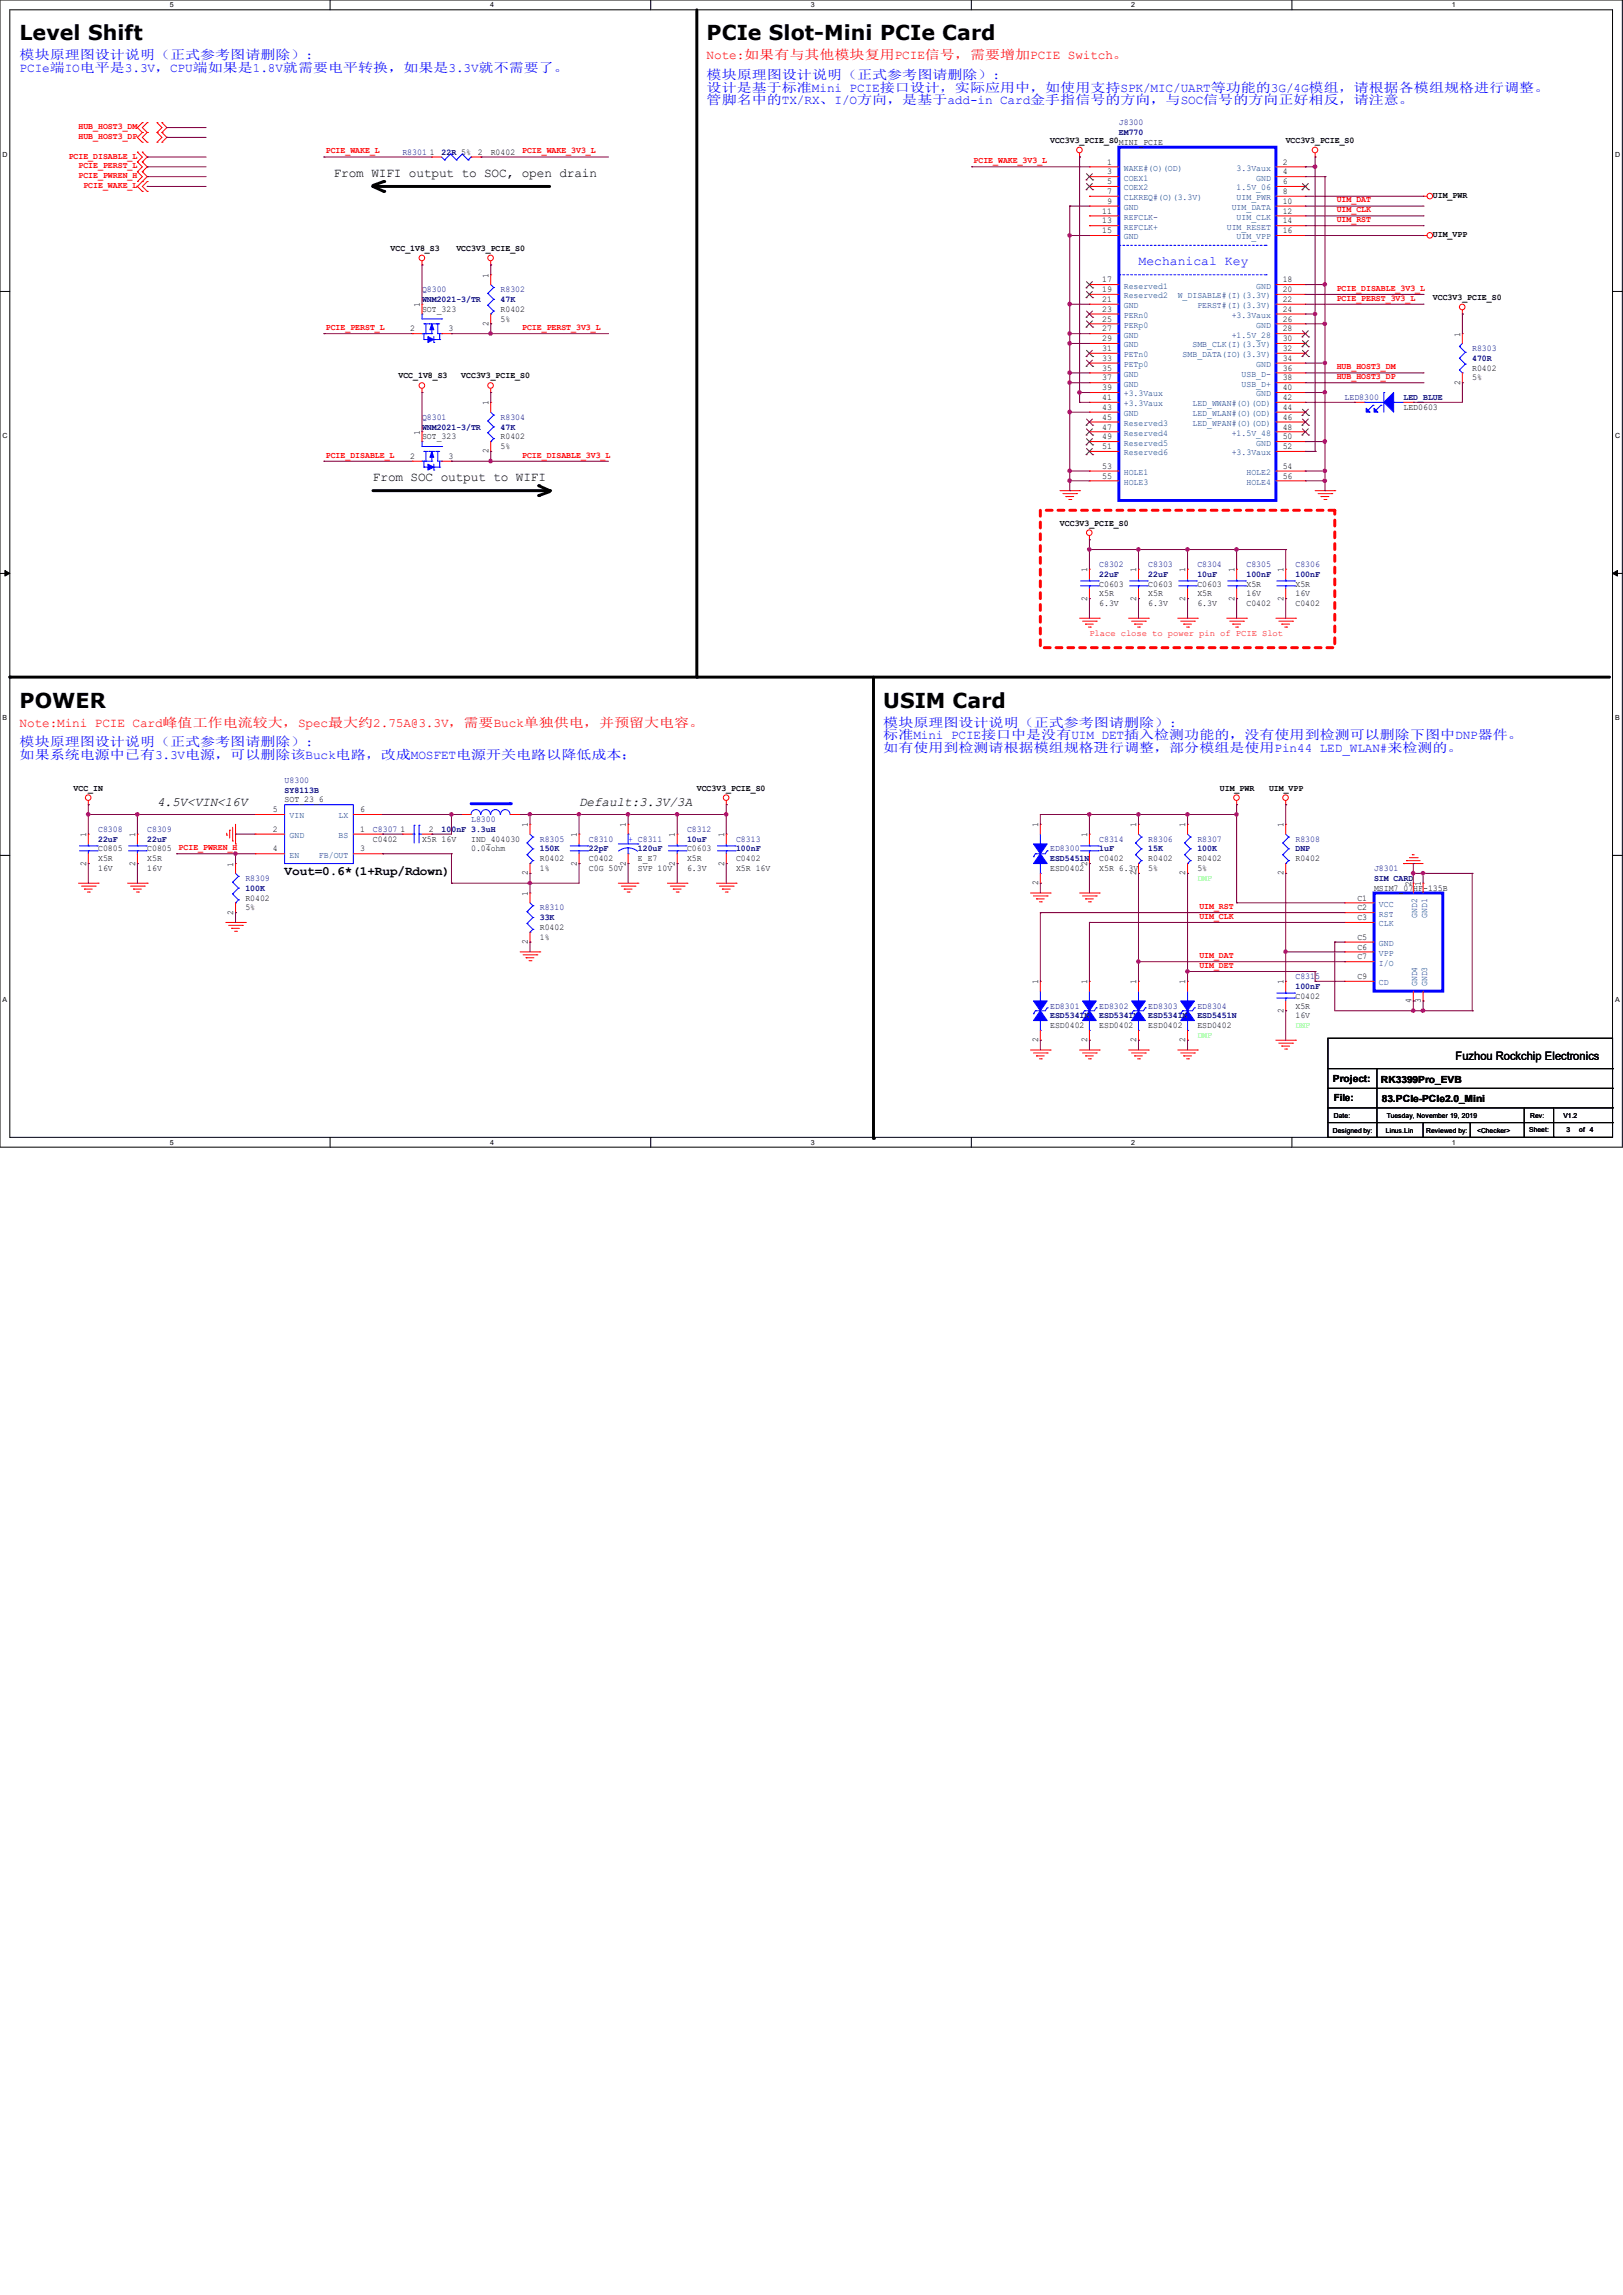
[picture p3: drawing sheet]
<svg xmlns="http://www.w3.org/2000/svg" width="210mm" height="297mm" viewBox="0 0 210 297" stroke-linecap="round" stroke-linejoin="round" font-family="sans-serif">
<defs><g id="words">
<g font-size="2.7">
<text x="2.5" y="5.2">Level Shift</text>
<text x="91.4" y="5.2">PCIe Slot-Mini PCIe Card</text>
<text x="2.5" y="91.6">POWER</text>
<text x="114.3" y="91.6">USIM Card</text>
</g>
<g font-size="1.7" fill="#00f">
<text x="2.5" y="9.3">PCIe端IO电平是3.3V，CPU端如果是1.8V就需要电平转换，如果是3.3V就不需要了。</text>
<text x="2.5" y="7.7">模块原理图设计说明（正式参考图请删除）:</text>
<text x="91.4" y="10.2">模块原理图设计说明（正式参考图请删除）:</text>
<text x="91.4" y="11.9">设计是基于标准Mini PCIE接口设计，实际应用中，如使用支持SPK/MIC/UART等功能的3G/4G模组，请根据各模组规格进行调整。</text>
<text x="91.4" y="13.5">管脚名中的TX/RX、I/O方向，是基于add-in Card金手指信号的方向，与SOC信号的方向正好相反，请注意。</text>
<text x="147.3" y="34.3">Mechanical Key</text>
<text x="114.3" y="94">模块原理图设计说明（正式参考图请删除）:</text>
<text x="114.3" y="95.7">标准Mini PCIE接口中是没有UIM_DET插入检测功能的，没有使用到检测可以删除下图中DNP器件。</text>
<text x="2.5" y="96.6">模块原理图设计说明（正式参考图请删除）:</text>
<text x="2.5" y="98.2">如果系统电源中已有3.3V电源，可以删除该Buck电路，改成MOSFET电源开关电路以降低成本；</text>
<text x="114.3" y="97.3">如有使用到检测请根据模组规格进行调整，部分模组是使用Pin44 LED_WLAN#来检测的。</text>
</g>
<g font-size="1.7" fill="#f00">
<text x="91.4" y="7.7">Note:如果有与其他模块复用PCIE信号，需要增加PCIE Switch。</text>
<text x="2.5" y="94">Note:Mini PCIE Card峰值工作电流较大，Spec最大约2.75A@3.3V，需要Buck单独供电，并预留大电容。</text>
</g>
<g font-size="1.7">
<text x="43.2" y="22.9">From WIFI output to SOC, open drain</text>
<text x="48.3" y="62.3">From SOC output to WIFI</text>
<text x="20.3" y="104.3">4.5V&lt;VIN&lt;16V</text>
<text x="74.9" y="104.3">Default:3.3V/3A</text>
<text x="36.8" y="113.2">Vout=0.6*(1+Rup/Rdown)</text>
</g>
<text font-size="1.5" x="188.3" y="137.2">Fuzhou Rockchip Electronics</text>
<g font-size="1.3">
<text x="172.5" y="140">Project:</text>
<text x="172.6" y="142.5">File:</text>
<text x="178.7" y="140.1">RK3399Pro_EVB</text>
<text x="178.8" y="142.7">83.PCIe-PCIe2.0_Mini</text>
</g>
<g font-size="1.1" fill="#f00">
<text x="10.2" y="18">HUB_HOST3_DP</text>
<text x="10.2" y="16.7">HUB_HOST3_DM</text>
<text x="8.9" y="20.5">PCIE_DISABLE_L</text>
<text x="10.2" y="21.8">PCIE_PERST_L</text>
<text x="10.2" y="23.1">PCIE_PWREN_H</text>
<text x="42.2" y="19.9">PCIE_WAKE_L</text>
<text x="67.6" y="19.9">PCIE_WAKE_3V3_L</text>
<text x="126" y="21.1">PCIE_WAKE_3V3_L</text>
<text x="10.8" y="24.3">PCIE_WAKE_L</text>
<text x="173" y="26.2">UIM_DAT</text>
<text x="173" y="27.5">UIM_CLK</text>
<text x="173" y="28.7">UIM_RST</text>
<text x="173" y="38.9">PCIE_PERST_3V3_L</text>
<text x="173" y="37.6">PCIE_DISABLE_3V3_L</text>
<text x="42.2" y="42.7">PCIE_PERST_L</text>
<text x="67.6" y="42.7">PCIE_PERST_3V3_L</text>
<text x="173" y="47.8">HUB_HOST3_DM</text>
<text x="173" y="49.1">HUB_HOST3_DP</text>
<text x="42.2" y="59.2">PCIE_DISABLE_L</text>
<text x="67.6" y="59.2">PCIE_DISABLE_3V3_L</text>
<text x="141" y="82.3">Place close to power pin of PCIE Slot</text>
<text x="23.1" y="110">PCIE_PWREN_H</text>
<text x="155.2" y="118.9">UIM_CLK</text>
<text x="155.2" y="117.6">UIM_RST</text>
<text x="155.2" y="125.3">UIM_DET</text>
<text x="155.2" y="124">UIM_DAT</text>
</g>
<g font-size="1.1" fill="#000080">
<text x="144.8" y="16.2">J8300</text>
<text x="144.8" y="17.5">EM770</text>
<text x="52.1" y="20">R8301</text>
<text x="57.1" y="20">22R 5%</text>
<text x="54.6" y="37.8">Q8300</text>
<text x="54.6" y="39.1">WNM2021-3/TR</text>
<text x="64.8" y="37.8">R8302</text>
<text x="64.8" y="39.1">47K</text>
<text x="190.5" y="45.4">R8303</text>
<text x="190.5" y="46.7">470R</text>
<text x="174" y="51.8">LED8300</text>
<text x="181.6" y="51.8">LED_BLUE</text>
<text x="54.6" y="54.3">Q8301</text>
<text x="54.6" y="55.6">WNM2021-3/TR</text>
<text x="64.8" y="54.3">R8304</text>
<text x="64.8" y="55.6">47K</text>
<text x="142.2" y="73.4">C8302</text>
<text x="142.2" y="74.6">22uF</text>
<text x="148.6" y="73.4">C8303</text>
<text x="148.6" y="74.6">22uF</text>
<text x="154.9" y="73.4">C8304</text>
<text x="154.9" y="74.6">10uF</text>
<text x="161.3" y="73.4">C8305</text>
<text x="161.3" y="74.6">100nF</text>
<text x="167.6" y="73.4">C8306</text>
<text x="167.6" y="74.6">100nF</text>
<text x="36.8" y="101.3">U8300</text>
<text x="12.7" y="107.7">C8308</text>
<text x="19" y="107.7">C8309</text>
<text x="36.8" y="102.6">SY8113B</text>
<text x="48.3" y="107.7">C8307</text>
<text x="57.1" y="107.7">100nF 3.3uH</text>
<text x="61" y="106.4">L8300</text>
<text x="88.9" y="107.7">C8312</text>
<text x="12.7" y="108.9">22uF</text>
<text x="19" y="108.9">22uF</text>
<text x="69.8" y="108.9">R8305</text>
<text x="69.8" y="110.2">150K</text>
<text x="76.2" y="108.9">C8310</text>
<text x="76.2" y="110.2">22pF</text>
<text x="82.5" y="110.2">120uF</text>
<text x="88.9" y="108.9">10uF</text>
<text x="95.2" y="108.9">C8313</text>
<text x="95.2" y="110.2">100nF</text>
<text x="135.9" y="110.2">ED8300</text>
<text x="135.9" y="111.5">ESD5451N</text>
<text x="142.2" y="108.9">C8314</text>
<text x="142.2" y="110.2">1uF</text>
<text x="148.6" y="108.9">R8306</text>
<text x="148.6" y="110.2">15K</text>
<text x="154.9" y="108.9">R8307</text>
<text x="154.9" y="110.2">100K</text>
<text x="167.6" y="108.9">R8308</text>
<text x="167.6" y="110.2">DNP</text>
<text x="177.8" y="112.7">J8301</text>
<text x="31.7" y="114">R8309</text>
<text x="31.7" y="115.3">100K</text>
<text x="69.8" y="117.8">R8310</text>
<text x="69.8" y="119.1">33K</text>
<text x="177.8" y="114">SIM CARD</text>
<text x="135.9" y="130.5">ED8301</text>
<text x="135.9" y="131.8">ESD5341N</text>
<text x="142.2" y="130.5">ED8302</text>
<text x="142.2" y="131.8">ESD5341N</text>
<text x="148.6" y="130.5">ED8303</text>
<text x="148.6" y="131.8">ESD5341N</text>
<text x="154.9" y="130.5">ED8304</text>
<text x="154.9" y="131.8">ESD5451N</text>
<text x="167.6" y="126.7">C8315</text>
<text x="167.6" y="128">100nF</text>
</g>
<g font-size="1.1">
<text x="55.6" y="20">1</text>
<text x="61.8" y="20">2</text>
<text x="63.5" y="20">R0402</text>
<text x="135.9" y="18.5">VCC3V3_PCIE_S0MINI_PCIE</text>
<text x="143.3" y="22.6">3</text>
<text x="143.3" y="23.8">5</text>
<text x="143.3" y="21.3">1</text>
<text x="166" y="21.3">2</text>
<text x="166" y="22.6">4</text>
<text x="166" y="23.8">6</text>
<text x="166.4" y="18.5">VCC3V3_PCIE_S0</text>
<text x="142.6" y="27.6">11</text>
<text x="142.6" y="28.9">13</text>
<text x="143.3" y="25.1">7</text>
<text x="143.3" y="26.4">9</text>
<text x="166" y="26.4">10</text>
<text x="166" y="27.6">12</text>
<text x="166" y="28.9">14</text>
<text x="166" y="25.1">8</text>
<text x="185.4" y="25.6">UIM_PWR</text>
<text x="50.5" y="32.5">VCC_1V8_S3</text>
<text x="59.1" y="32.5">VCC3V3_PCIE_S0</text>
<text x="63.2" y="35.9" transform="rotate(-90 63.2 35.9)">1</text>
<text x="142.6" y="30.2">15</text>
<text x="166" y="30.2">16</text>
<text x="185.4" y="30.7">UIM_VPP</text>
<text x="54.3" y="39.8" transform="rotate(-90 54.3 39.8)">1</text>
<text x="54.6" y="40.3">SOT_323</text>
<text x="64.8" y="40.3">R0402</text>
<text x="64.8" y="41.6">5%</text>
<text x="142.6" y="36.5">17</text>
<text x="142.6" y="37.8">19</text>
<text x="142.6" y="39.1">21</text>
<text x="142.6" y="40.3">23</text>
<text x="142.6" y="41.6">25</text>
<text x="166" y="36.5">18</text>
<text x="166" y="37.8">20</text>
<text x="166" y="39.1">22</text>
<text x="166" y="40.3">24</text>
<text x="166" y="41.6">26</text>
<text x="185.4" y="38.8">VCC3V3_PCIE_S0</text>
<text x="53.1" y="42.9">2</text>
<text x="58" y="42.9">3</text>
<text x="63.2" y="42.2" transform="rotate(-90 63.2 42.2)">2</text>
<text x="142.6" y="42.9">27</text>
<text x="142.6" y="44.2">29</text>
<text x="142.6" y="45.4">31</text>
<text x="142.6" y="46.7">33</text>
<text x="142.6" y="48">35</text>
<text x="166" y="42.9">28</text>
<text x="166" y="44.2">30</text>
<text x="166" y="45.4">32</text>
<text x="166" y="46.7">34</text>
<text x="166" y="48">36</text>
<text x="188.9" y="43.6" transform="rotate(-90 188.9 43.6)">1</text>
<text x="190.5" y="48">R0402</text>
<text x="51.6" y="49">VCC_1V8_S3</text>
<text x="59.7" y="49">VCC3V3_PCIE_S0</text>
<text x="63.2" y="52.5" transform="rotate(-90 63.2 52.5)">1</text>
<text x="142.6" y="49.2">37</text>
<text x="142.6" y="50.5">39</text>
<text x="142.6" y="51.8">41</text>
<text x="142.6" y="53">43</text>
<text x="166" y="49.2">38</text>
<text x="166" y="50.5">40</text>
<text x="166" y="51.8">42</text>
<text x="166" y="53">44</text>
<text x="181.6" y="53">LED0603</text>
<text x="188.9" y="49.8" transform="rotate(-90 188.9 49.8)">2</text>
<text x="190.5" y="49.2">5%</text>
<text x="53.1" y="59.4">2</text>
<text x="54.3" y="56.3" transform="rotate(-90 54.3 56.3)">1</text>
<text x="54.6" y="56.9">SOT_323</text>
<text x="58" y="59.4">3</text>
<text x="63.2" y="58.7" transform="rotate(-90 63.2 58.7)">2</text>
<text x="64.8" y="56.9">R0402</text>
<text x="64.8" y="58.1">5%</text>
<text x="142.6" y="54.3">45</text>
<text x="142.6" y="55.6">47</text>
<text x="142.6" y="56.9">49</text>
<text x="142.6" y="58.1">51</text>
<text x="166" y="54.3">46</text>
<text x="166" y="55.6">48</text>
<text x="166" y="56.9">50</text>
<text x="166" y="58.1">52</text>
<text x="142.6" y="60.7">53</text>
<text x="142.6" y="61.9">55</text>
<text x="166" y="60.7">54</text>
<text x="166" y="61.9">56</text>
<text x="137.2" y="68">VCC3V3_PCIE_S0</text>
<text x="140.7" y="77.7" transform="rotate(-90 140.7 77.7)">2</text>
<text x="140.7" y="74" transform="rotate(-90 140.7 74)">1</text>
<text x="142.2" y="75.9">C0603</text>
<text x="142.2" y="77.2">X5R</text>
<text x="147" y="77.7" transform="rotate(-90 147 77.7)">2</text>
<text x="147" y="74" transform="rotate(-90 147 74)">1</text>
<text x="148.6" y="75.9">C0603</text>
<text x="148.6" y="77.2">X5R</text>
<text x="153.4" y="77.7" transform="rotate(-90 153.4 77.7)">2</text>
<text x="153.4" y="74" transform="rotate(-90 153.4 74)">1</text>
<text x="154.9" y="75.9">C0603</text>
<text x="154.9" y="77.2">X5R</text>
<text x="159.7" y="77.7" transform="rotate(-90 159.7 77.7)">2</text>
<text x="159.7" y="74" transform="rotate(-90 159.7 74)">1</text>
<text x="161.3" y="75.9">X5R</text>
<text x="161.3" y="77.2">16V</text>
<text x="166.1" y="77.7" transform="rotate(-90 166.1 77.7)">2</text>
<text x="166.1" y="74" transform="rotate(-90 166.1 74)">1</text>
<text x="167.6" y="75.9">X5R</text>
<text x="167.6" y="77.2">16V</text>
<text x="142.2" y="78.4">6.3V</text>
<text x="148.6" y="78.4">6.3V</text>
<text x="154.9" y="78.4">6.3V</text>
<text x="161.3" y="78.4">C0402</text>
<text x="167.6" y="78.4">C0402</text>
<text x="9.5" y="102.3">VCC_IN</text>
<text x="35.3" y="107.7">2</text>
<text x="35.3" y="105.1">5</text>
<text x="36.8" y="103.8">SOT_23_6</text>
<text x="46.6" y="105.1">6</text>
<text x="46.6" y="107.7">1</text>
<text x="51.8" y="107.7">1</text>
<text x="55.5" y="107.7">2</text>
<text x="68.3" y="107.1" transform="rotate(-90 68.3 107.1)">1</text>
<text x="81" y="107.1" transform="rotate(-90 81 107.1)">1</text>
<text x="90.2" y="102.3">VCC3V3_PCIE_S0</text>
<text x="134.3" y="107.1" transform="rotate(-90 134.3 107.1)">1</text>
<text x="147" y="107.1" transform="rotate(-90 147 107.1)">1</text>
<text x="153.4" y="107.1" transform="rotate(-90 153.4 107.1)">1</text>
<text x="157.9" y="102.3">UIM_PWR</text>
<text x="164.2" y="102.3">UIM_VPP</text>
<text x="166.1" y="107.1" transform="rotate(-90 166.1 107.1)">1</text>
<text x="11.1" y="112" transform="rotate(-90 11.1 112)">2</text>
<text x="11.1" y="108.3" transform="rotate(-90 11.1 108.3)">1</text>
<text x="12.7" y="110.2">C0805</text>
<text x="12.7" y="111.5">X5R</text>
<text x="12.7" y="112.7">16V</text>
<text x="17.5" y="112" transform="rotate(-90 17.5 112)">2</text>
<text x="17.5" y="108.3" transform="rotate(-90 17.5 108.3)">1</text>
<text x="19" y="110.2">C0805</text>
<text x="19" y="111.5">X5R</text>
<text x="19" y="112.7">16V</text>
<text x="30.2" y="112.1" transform="rotate(-90 30.2 112.1)">1</text>
<text x="35.3" y="110.2">4</text>
<text x="46.6" y="110.2">3</text>
<text x="48.3" y="108.9">C0402</text>
<text x="54.6" y="108.9">X5R 16V</text>
<text x="61" y="108.9">IND_404030</text>
<text x="61" y="110.2">0.04ohm</text>
<text x="68.3" y="113.3" transform="rotate(-90 68.3 113.3)">2</text>
<text x="69.8" y="111.5">R0402</text>
<text x="69.8" y="112.7">1%</text>
<text x="74.6" y="112" transform="rotate(-90 74.6 112)">2</text>
<text x="74.6" y="108.3" transform="rotate(-90 74.6 108.3)">1</text>
<text x="76.2" y="111.5">C0402</text>
<text x="76.2" y="112.7">C0G 50V</text>
<text x="81" y="112" transform="rotate(-90 81 112)">2</text>
<text x="82.5" y="111.5">E_E7</text>
<text x="82.5" y="112.7">SVP 10V</text>
<text x="87.3" y="112" transform="rotate(-90 87.3 112)">2</text>
<text x="87.3" y="108.3" transform="rotate(-90 87.3 108.3)">1</text>
<text x="88.9" y="110.2">C0603</text>
<text x="88.9" y="111.5">X5R</text>
<text x="88.9" y="112.7">6.3V</text>
<text x="93.7" y="112" transform="rotate(-90 93.7 112)">2</text>
<text x="93.7" y="108.3" transform="rotate(-90 93.7 108.3)">1</text>
<text x="95.2" y="111.5">C0402</text>
<text x="95.2" y="112.7">X5R 16V</text>
<text x="135.9" y="112.7">ESD0402</text>
<text x="140.7" y="112" transform="rotate(-90 140.7 112)">2</text>
<text x="140.7" y="108.3" transform="rotate(-90 140.7 108.3)">1</text>
<text x="142.2" y="111.5">C0402</text>
<text x="142.2" y="112.7">X5R 6.3V</text>
<text x="147" y="113.3" transform="rotate(-90 147 113.3)">2</text>
<text x="148.6" y="111.5">R0402</text>
<text x="148.6" y="112.7">5%</text>
<text x="153.4" y="113.3" transform="rotate(-90 153.4 113.3)">2</text>
<text x="154.9" y="111.5">R0402</text>
<text x="154.9" y="112.7">5%</text>
<text x="166.1" y="113.3" transform="rotate(-90 166.1 113.3)">2</text>
<text x="167.6" y="111.5">R0402</text>
<text x="30.2" y="118.4" transform="rotate(-90 30.2 118.4)">2</text>
<text x="31.7" y="116.5">R0402</text>
<text x="31.7" y="117.8">5%</text>
<text x="68.3" y="116" transform="rotate(-90 68.3 116)">1</text>
<text x="134.3" y="114.6" transform="rotate(-90 134.3 114.6)">2</text>
<text x="175.6" y="116.5">C1</text>
<text x="175.6" y="117.8">C2</text>
<text x="175.6" y="119.1">C3</text>
<text x="177.8" y="115.3">MSIM7_07HF-135B</text>
<text x="182.6" y="114.7" transform="rotate(-90 182.6 114.7)">2</text>
<text x="183.9" y="114.7" transform="rotate(-90 183.9 114.7)">1</text>
<text x="68.3" y="122.2" transform="rotate(-90 68.3 122.2)">2</text>
<text x="69.8" y="120.4">R0402</text>
<text x="69.8" y="121.6">1%</text>
<text x="175.6" y="121.6">C5</text>
<text x="175.6" y="122.9">C6</text>
<text x="175.6" y="124.2">C7</text>
<text x="134.3" y="127.4" transform="rotate(-90 134.3 127.4)">1</text>
<text x="140.7" y="127.4" transform="rotate(-90 140.7 127.4)">1</text>
<text x="147" y="127.4" transform="rotate(-90 147 127.4)">1</text>
<text x="153.4" y="127.4" transform="rotate(-90 153.4 127.4)">1</text>
<text x="166.1" y="131.1" transform="rotate(-90 166.1 131.1)">2</text>
<text x="166.1" y="127.4" transform="rotate(-90 166.1 127.4)">1</text>
<text x="167.6" y="129.2">C0402</text>
<text x="167.6" y="130.5">X5R</text>
<text x="167.6" y="131.8">16V</text>
<text x="175.6" y="126.7">C9</text>
<text x="182.6" y="129.8" transform="rotate(-90 182.6 129.8)">4</text>
<text x="183.9" y="129.8" transform="rotate(-90 183.9 129.8)">3</text>
<text x="134.3" y="134.9" transform="rotate(-90 134.3 134.9)">2</text>
<text x="135.9" y="133.1">ESD0402</text>
<text x="140.7" y="134.9" transform="rotate(-90 140.7 134.9)">2</text>
<text x="142.2" y="133.1">ESD0402</text>
<text x="147" y="134.9" transform="rotate(-90 147 134.9)">2</text>
<text x="148.6" y="133.1">ESD0402</text>
<text x="153.4" y="134.9" transform="rotate(-90 153.4 134.9)">2</text>
<text x="154.9" y="133.1">ESD0402</text>
</g>
<g font-size="1.1" fill="#004080">
<text x="145.4" y="23.4">COEX1</text>
<text x="145.4" y="22.1">WAKE#(O)(OD)</text>
<text x="160" y="22.1">3.3Vaux</text>
<text x="162.6" y="23.4">GND</text>
<text x="145.4" y="24.6">COEX2</text>
<text x="145.4" y="25.9">CLKREQ#(O)(3.3V)</text>
<text x="145.4" y="27.2">GND</text>
<text x="145.4" y="28.4">REFCLK-</text>
<text x="145.4" y="29.7">REFCLK+</text>
<text x="158.7" y="29.7">UIM_RESET</text>
<text x="159.4" y="27.2">UIM_DATA</text>
<text x="160" y="24.6">1.5V_06</text>
<text x="160" y="28.4">UIM_CLK</text>
<text x="160" y="25.9">UIM_PWR</text>
<text x="145.4" y="31">GND</text>
<text x="160" y="31">UIM_VPP</text>
<text x="145.4" y="37.3">Reserved1</text>
<text x="145.4" y="38.6">Reserved2</text>
<text x="145.4" y="39.9">GND</text>
<text x="145.4" y="41.1">PERn0</text>
<text x="152.4" y="38.6">W_DISABLE#(I)(3.3V)</text>
<text x="154.9" y="39.9">PERST#(I)(3.3V)</text>
<text x="159.4" y="41.1">+3.3Vaux</text>
<text x="162.6" y="37.3">GND</text>
<text x="145.4" y="42.4">PERp0</text>
<text x="145.4" y="43.7">GND</text>
<text x="145.4" y="45">GND</text>
<text x="145.4" y="46.2">PETn0</text>
<text x="145.4" y="47.5">PETp0</text>
<text x="153" y="46.2">SMB_DATA(IO)(3.3V)</text>
<text x="154.3" y="45">SMB_CLK(I)(3.3V)</text>
<text x="159.4" y="43.7">+1.5V_28</text>
<text x="162.6" y="42.4">GND</text>
<text x="162.6" y="47.5">GND</text>
<text x="145.4" y="48.8">GND</text>
<text x="145.4" y="50">GND</text>
<text x="145.4" y="51.3">+3.3Vaux</text>
<text x="145.4" y="52.6">+3.3Vaux</text>
<text x="145.4" y="53.8">GND</text>
<text x="154.3" y="52.6">LED_WWAN#(O)(OD)</text>
<text x="154.3" y="53.8">LED_WLAN#(O)(OD)</text>
<text x="160.7" y="48.8">USB_D-</text>
<text x="160.7" y="50">USB_D+</text>
<text x="162.6" y="51.3">GND</text>
<text x="145.4" y="55.1">Reserved3</text>
<text x="145.4" y="56.4">Reserved4</text>
<text x="145.4" y="57.7">Reserved5</text>
<text x="145.4" y="58.9">Reserved6</text>
<text x="154.3" y="55.1">LED_WPAN#(O)(OD)</text>
<text x="159.4" y="56.4">+1.5V_48</text>
<text x="159.4" y="58.9">+3.3Vaux</text>
<text x="162.6" y="57.7">GND</text>
<text x="145.4" y="61.5">HOLE1</text>
<text x="145.4" y="62.7">HOLE3</text>
<text x="161.3" y="61.5">HOLE2</text>
<text x="161.3" y="62.7">HOLE4</text>
<text x="37.5" y="105.9">VIN</text>
<text x="43.8" y="105.9">LX</text>
<text x="37.5" y="111">EN</text>
<text x="37.5" y="108.5">GND</text>
<text x="41.3" y="111">FB/OUT</text>
<text x="43.8" y="108.5">BS</text>
<text x="178.4" y="117.4">VCC</text>
<text x="178.4" y="118.6">RST</text>
<text x="178.4" y="119.9">CLK</text>
<text x="183.4" y="118.7" transform="rotate(-90 183.4 118.7)">GND2</text>
<text x="184.7" y="118.7" transform="rotate(-90 184.7 118.7)">GND1</text>
<text x="178.4" y="122.4">GND</text>
<text x="178.4" y="123.7">VPP</text>
<text x="178.4" y="125">I/O</text>
<text x="178.4" y="127.5">CD</text>
<text x="183.4" y="127.6" transform="rotate(-90 183.4 127.6)">GND4</text>
<text x="184.7" y="127.6" transform="rotate(-90 184.7 127.6)">GND3</text>
</g>
<text font-size="1.1" fill="#00f" x="81.3" y="108.9">+ C8311</text>
<g font-size="1.1" fill="#0f0">
<text x="154.9" y="114">DNP</text>
<text x="154.9" y="134.3">DNP</text>
<text x="167.6" y="133.1">DNP</text>
</g>
<g font-size=".9">
<text x="22" y=".9">5</text>
<text x="63.4" y=".9">4</text>
<text x="104.9" y=".9">3</text>
<text x="146.4" y=".9">2</text>
<text x="187.9" y=".9">1</text>
<text x=".3" y="20.3">D</text>
<text x="209" y="20.3">D</text>
<text x=".3" y="56.7">C</text>
<text x="209" y="56.7">C</text>
<text x=".3" y="93.2">B</text>
<text x="209" y="93.2">B</text>
<text x=".3" y="129.7">A</text>
<text x="209" y="129.7">A</text>
<text x="22" y="148.1">5</text>
<text x="63.4" y="148.1">4</text>
<text x="104.9" y="148.1">3</text>
<text x="146.4" y="148.1">2</text>
<text x="172.5" y="146.6">Designed by:</text>
<text x="172.6" y="144.7">Date:</text>
<text x="179.3" y="146.6">Linus.Lin</text>
<text x="179.5" y="144.7">Tuesday, November 19, 2019</text>
<text x="184.5" y="146.6">Reviewed by:</text>
<text x="187.9" y="148.1">1</text>
<text x="191.1" y="146.6">&lt;Checker&gt;</text>
<text x="197.9" y="146.5">Sheet:</text>
<text x="198" y="144.7">Rev:</text>
<text x="202.3" y="144.7">V1.2</text>
<text x="202.7" y="146.5">3</text>
<text x="204.3" y="146.5">of 4</text>
</g>
</g></defs>
<path d="M0 0h209.9v148.5h-209.9zM1.3 1.3h207.4v145.9h-207.4z" fill="none" stroke="#000" stroke-width=".13"/>
<g fill="#fff">
<path d="M22 .1h.5v1h-.5z"/>
<path d="M22 147.3h.5v1h-.5z"/>
</g>
<path d="M42.7 0v1.3M42.7 147.2v1.3" fill="none" stroke="#000" stroke-width=".13"/>
<g fill="#fff">
<path d="M63.4 .1h.5v1h-.5z"/>
<path d="M63.4 147.3h.5v1h-.5z"/>
</g>
<path d="M84.2 0v1.3M84.2 147.2v1.3" fill="none" stroke="#000" stroke-width=".13"/>
<g fill="#fff">
<path d="M104.9 .1h.5v1h-.5z"/>
<path d="M104.9 147.3h.5v1h-.5z"/>
</g>
<path d="M125.7 0v1.3M125.7 147.2v1.3" fill="none" stroke="#000" stroke-width=".13"/>
<g fill="#fff">
<path d="M146.4 .1h.5v1h-.5z"/>
<path d="M146.4 147.3h.5v1h-.5z"/>
</g>
<path d="M167.2 0v1.3M167.2 147.2v1.3" fill="none" stroke="#000" stroke-width=".13"/>
<g fill="#fff">
<path d="M187.9 .1h.5v1h-.5z"/>
<path d="M187.9 147.3h.5v1h-.5z"/>
<path d="M.3 19.5h.7v1h-.7z"/>
<path d="M209 19.5h.6v1h-.6z"/>
<path d="M.3 55.9h.7v1h-.7z"/>
<path d="M209 55.9h.6v1h-.6z"/>
</g>
<path d="M0 37.7h1.3M208.7 37.7h1.2" fill="none" stroke="#000" stroke-width=".13"/>
<g fill="#fff">
<path d="M.3 92.4h.6v1h-.6z"/>
<path d="M209 92.4h.6v1h-.6z"/>
</g>
<path d="M0 74.2h1.3M208.7 74.2h1.2" fill="none" stroke="#000" stroke-width=".13"/>
<path d="M.6 73.8l.7 .4-.7 .3zM208.7 74.2l.6-.4v.7z" fill="#000" stroke="#000" stroke-width=".13"/>
<g fill="#fff">
<path d="M.3 128.9h.6v1h-.6z"/>
<path d="M209 128.9h.5v1h-.5z"/>
</g>
<g fill="none" stroke="#000" stroke-width=".13">
<path d="M0 110.7h1.3M208.7 110.7h1.2M171.8 134.4h36.9v12.8h-36.9zM171.8 138.3h36.9M178.2 138.3v8.9M208.7 138.3h.1M171.8 140.8h36.9M171.8 143.4h36.9M171.8 145.3h36.9M178.2 147.2h.1M184.1 147.2h.1M184.1 145.3v1.9"/>
<path d="M190.2 147.2h.1M190.2 145.3v1.9M197.2 147.2h.1M197.2 143.4v3.8M201 147.2h.1M201 143.4v3.8M208.7 140.8h.1M208.7 143.4h.1M208.7 145.3h.1"/>
</g>
<path d="M90.2 1.3v86.3M49.7 23.5l-1.4 .5M71.1 24.1h-22.8l1.4 .7M69.7 62.9l1.4 .6h-22.8M71.1 63.6l-1.4 .5M1.3 87.6h207M113 87.6v59.7" fill="none" stroke="#000" stroke-width=".38"/>
<g fill="#000">
<circle cx="48.3" cy="24.1" r=".19"/>
<circle cx="49.7" cy="23.5" r=".19"/>
<circle cx="49.7" cy="24.8" r=".19"/>
<circle cx="69.7" cy="64.1" r=".19"/>
<circle cx="69.7" cy="62.9" r=".19"/>
<circle cx="71.1" cy="63.5" r=".19"/>
<circle cx="1.3" cy="87.6" r=".19"/>
<circle cx="90.2" cy="87.6" r=".19"/>
<circle cx="113" cy="147.3" r=".19"/>
</g>
<path d="M134.6 66h38.1v17.8h-38.1z" fill="none" stroke="#f00" stroke-width=".38" stroke-dasharray=".8 .8"/>
<g fill="none" stroke="#f00" stroke-width=".13">
<path d="M17.8 19.7h.1M17.8 19.7l.6 .6-.6 .7M18.4 17.1h.1M18.4 18.4h.1M18.4 15.9h.1M18.4 19.7h.1M18.4 19.7l.6 .6-.6 .7M18.4 17.1l-.6 .7 .6 .6M18.4 15.9l-.6 .6 .6 .6M19 17.1h.1M19 18.4h.1M19 15.9h.1"/>
<path d="M19 17.1l-.6 .7 .6 .6M19 15.9l-.6 .6 .6 .6M20.3 17.1h.1M20.3 18.4h.1M20.3 15.9h.1M20.3 17.1l.7 .7-.7 .6M20.3 15.9l.7 .6-.7 .6M21 18.4h.1M21 17.1h.1M21 15.9h.1M21 17.1l.6 .7-.6 .6M21 15.9l.6 .6-.6 .6"/>
<path d="M139.7 19.8v.5M170.2 19.8v.5M17.8 21h.1M17.8 22.2h.1M17.8 23.5h.1M17.8 21l.6 .6-.6 .6M17.8 22.2l.6 .7-.6 .6M18.4 23.5h.1M18.4 24.8h.1M18.4 21h.1M18.4 22.2h.1M18.4 22.2l.6 .7-1.2 1.2 .6 .7"/>
<path d="M18.4 21l.6 .6-.6 .6M19 23.5h.1M19 24.8h.1M19 23.5l-.6 .6 .6 .7M54.6 34.3h.1M54.6 33.8v.5M63.5 34.3h.1M63.5 35.6h.1M63.5 33.8v.5M63.5 35.6v1.2M139.7 20.3h.1M141 22.9h.1"/>
<path d="M141 24.1h.1M141 25.4h.1M141 26.7h.1M141 27.9h.1M141 29.2h.1M141 30.5h.1M141 36.8h.1M141 38.1h.1M141 39.4h.1M141 21.6h.1M141 30.5h3.8M141 25.4h3.8"/>
<path d="M141 22.9h3.8M141 24.1h3.8M141 26.7h3.8M141 27.9h3.8M141 29.2h3.8M141 36.8h3.8M141 38.1h3.8M141 39.4h3.8M141 21.6h3.8M165.1 30.5h3.8M165.1 25.4h3.8M165.1 22.9h3.8"/>
<path d="M165.1 24.1h3.8M165.1 26.7h3.8M165.1 27.9h3.8M165.1 29.2h3.8M165.1 36.8h3.8M165.1 38.1h3.8M165.1 39.4h3.8M165.1 21.6h3.8M168.9 21.6h.1M168.9 22.9h.1M168.9 24.1h.1M168.9 26.7h.1"/>
<path d="M168.9 27.9h.1M168.9 29.2h.1M168.9 30.5h.1M168.9 36.8h.1M168.9 38.1h.1M168.9 39.4h.1M168.9 25.4h.1M170.2 20.3h.1M184.1 30.5h.1M184.1 25.4h.1M184.1 30.5h.6M184.1 25.4h.6"/>
<path d="M54.6 50.8h.1M54.6 50.3v.5M63.5 50.8h.1M63.5 41.9h.1M63.5 40.6v1.3M63.5 50.3v.5M141 40.6h.1M141 41.9h.1M141 43.2h.1M141 44.4h.1M141 45.7h.1M141 47h.1"/>
<path d="M141 48.3h.1M141 49.5h.1M141 50.8h.1M141 52.1h.1M141 53.3h.1M141 54.6h.1M141 55.9h.1M141 57.1h.1M141 58.4h.1M141 40.6h3.8M141 41.9h3.8M141 43.2h3.8"/>
<path d="M141 44.4h3.8M141 45.7h3.8M141 47h3.8M141 48.3h3.8M141 49.5h3.8M141 50.8h3.8M141 52.1h3.8M141 53.3h3.8M141 54.6h3.8M141 55.9h3.8M141 57.1h3.8M141 58.4h3.8"/>
<path d="M165.1 40.6h3.8M165.1 41.9h3.8M165.1 43.2h3.8M165.1 44.4h3.8M165.1 45.7h3.8M165.1 47h3.8M165.1 48.3h3.8M165.1 49.5h3.8M165.1 50.8h3.8M165.1 52.1h3.8M165.1 53.3h3.8M165.1 54.6h3.8"/>
<path d="M165.1 55.9h3.8M165.1 57.1h3.8M165.1 58.4h3.8M168.9 40.6h.1M168.9 41.9h.1M168.9 43.2h.1M168.9 44.4h.1M168.9 45.7h.1M168.9 47h.1M168.9 48.3h.1M168.9 49.5h.1M168.9 50.8h.1"/>
<path d="M168.9 52.1h.1M168.9 53.3h.1M168.9 54.6h.1M168.9 55.9h.1M168.9 57.1h.1M168.9 58.4h.1M189.2 40.6h.1M189.2 43.2h.1M189.2 49.5h.1M189.2 40.1v.5M189.2 43.2v1.2M189.2 48.3v1.2"/>
<path d="M137.2 63.5h2.5M137.5 63.9h1.8M137.9 64.3h.1M137.9 64.3h1M138.3 64.6h.3M138.6 64.6h.1M139.3 63.9h.1M139.7 63.5h.1M141 69.8h.1M141 61h.1M141 62.2h.1M141 73.7h.1"/>
<path d="M141 77.5h.1M141 69.3v.5M141 73.7v1.2M141 76.2v1.3M141 61h3.8M141 62.2h3.8M153.7 73.7h.1M153.7 77.5h.1M153.7 73.7v1.2M153.7 76.2v1.3M165.1 61h3.8M165.1 62.2h3.8"/>
<path d="M168.9 61h.1M168.9 62.2h.1M170.2 63.5h2.5M170.6 63.9h1.7M170.9 64.3h.1M170.9 64.3h1.1M171.3 64.6h.3M171.6 64.6h.1M172.3 63.9h.1M172.7 63.5h.1M139.7 80h2.5M140.1 80.4h1.8"/>
<path d="M140.5 80.8h.1M140.5 80.8h1M140.8 81.2h.3M141.1 81.2h.1M141.9 80.4h.1M142.2 80h.1M146 80h2.6M146.4 80.4h1.8M146.8 80.8h.1M146.8 80.8h1M147.2 81.2h.2M147.4 81.2h.1"/>
<path d="M148.2 80.4h.1M148.6 80h.1M152.4 80h2.5M152.8 80.4h1.8M153.2 80.8h.1M153.2 80.8h1M153.5 81.2h.3M153.8 81.2h.1M154.6 80.4h.1M154.9 80h.1M158.7 80h2.6M159.1 80.4h1.8"/>
<path d="M159.5 80.8h.1M159.5 80.8h1M159.9 81.2h.2M160.1 81.2h.1M160.9 80.4h.1M161.3 80h.1M165.1 80h2.5M165.5 80.4h1.8M165.9 80.8h.1M165.9 80.8h1M166.2 81.2h.3M166.5 81.2h.1"/>
<path d="M167.3 80.4h.1M167.6 80h.1M10.2 114.3h2.5M10.5 114.7h1.8M10.9 115.1h.1M10.9 115.1h1M11.3 115.4h.3M11.4 104.1h.1M11.4 103.6v.5M11.6 115.4h.1M12.3 114.7h.1M12.7 114.3h.1"/>
<path d="M16.5 114.3h2.5M16.9 114.7h1.8M17.3 115.1h.1M17.3 115.1h1M17.7 115.4h.2M17.8 107.9h.1M17.8 111.8h.1M17.8 107.9v1.3M17.8 110.5v1.3M17.9 115.4h.1M18.7 114.7h.1M19 114.3h.1"/>
<path d="M29.2 119.4h2.5M29.3 108.1h.1M29.3 107.8v.3M29.6 119.8h1.8M29.7 107.4h.1M29.7 107.4v1.1M30.1 108.8h.1M30.1 107.1v1.7M30.5 109.2h.1M30.5 106.7v2.5M31.4 119.8h.1M31.7 119.4h.1"/>
<path d="M74.9 107.9h.1M74.9 111.8h.1M74.9 107.9v1.3M74.9 110.5v1.3M80 114.3h2.5M80.4 114.7h1.8M80.8 115.1h.1M80.8 115.1h1M81.2 115.4h.2M81.4 115.4h.1M82.2 114.7h.1M82.5 114.3h.1"/>
<path d="M86.4 114.3h2.5M86.7 114.7h1.8M87.1 115.1h.1M87.1 115.1h1M87.5 115.4h.3M87.8 115.4h.1M88.5 114.7h.1M88.9 114.3h.1M92.7 114.3h2.5M93.1 114.7h1.8M93.5 115.1h.1M93.5 115.1h1"/>
<path d="M93.9 115.4h.2M94 104.1h.1M94 103.6v.5M94.1 115.4h.1M94.9 114.7h.1M95.2 114.3h.1M133.3 115.6h2.6M133.7 116h1.8M134.1 116.3h.1M134.1 116.3h1M134.5 116.7h.2M134.7 116.7h.1"/>
<path d="M135.5 116h.1M135.9 115.6h.1M139.7 115.6h2.5M140.1 116h1.8M140.5 116.3h.1M140.5 116.3h1M140.8 116.7h.3M141.1 116.7h.1M141.9 116h.1M142.2 115.6h.1M160 104.1h.1M160 103.6v.5"/>
<path d="M166.4 104.1h.1M166.4 103.6v.5M181.6 111.8h.1M181.6 111.8h2.5M182 111.4h.1M182 111.4h1.8M182.4 111h1M182.8 110.6h.1M182.8 110.6h.2M183.4 111h.1M30 120.1h.1M30 120.1h1"/>
<path d="M30.4 120.5h.2M30.6 120.5h.1M67.3 123.2h2.5M67.7 123.6h1.8M68.1 124h.1M68.1 124h1M68.5 124.3h.2M68.7 124.3h.1M69.5 123.6h.1M69.8 123.2h.1M133.3 135.9h2.6M133.7 136.3h1.8"/>
<path d="M134.1 136.7h.1M134.1 136.7h1M134.5 137h.2M134.7 137h.1M135.5 136.3h.1M135.9 135.9h.1M139.7 135.9h2.5M140.1 136.3h1.8M140.5 136.7h.1M140.5 136.7h1M140.8 137h.3M141 127h.1"/>
<path d="M141 134.6h.1M141 127v1.3M141 133.3v1.3M141.1 137h.1M141.9 136.3h.1M142.2 135.9h.1M146 135.9h2.6M146.4 136.3h1.8M146.8 136.7h.1M146.8 136.7h1M147.2 137h.2M147.4 137h.1"/>
<path d="M148.2 136.3h.1M148.6 135.9h.1M152.4 135.9h2.5M152.8 136.3h1.8M153.2 136.7h.1M153.2 136.7h1M153.5 137h.3M153.8 137h.1M154.6 136.3h.1M154.9 135.9h.1M165.1 134.6h2.5M165.5 135h1.8"/>
<path d="M165.9 135.4h.1M165.9 135.4h1M166.2 135.8h.3M166.4 127h.1M166.4 130.8h.1M166.4 127v1.3M166.4 129.5v1.3M166.5 135.8h.1M167.3 135h.1M167.6 134.6h.1"/>
<circle cx="139.7" cy="19.4" r=".36"/>
<circle cx="170.2" cy="19.4" r=".36"/>
<circle cx="54.6" cy="33.4" r=".36"/>
<circle cx="63.5" cy="33.4" r=".36"/>
<circle cx="185" cy="30.5" r=".36"/>
<circle cx="185" cy="25.4" r=".36"/>
<circle cx="189.2" cy="39.7" r=".36"/>
<circle cx="54.6" cy="49.9" r=".36"/>
<circle cx="63.5" cy="49.9" r=".36"/>
<circle cx="140.9" cy="68.9" r=".36"/>
<circle cx="11.4" cy="103.2" r=".36"/>
<circle cx="94" cy="103.2" r=".36"/>
<circle cx="160" cy="103.2" r=".36"/>
<circle cx="166.3" cy="103.2" r=".36"/>
</g>
<g fill="none" stroke="#00f" stroke-width=".13">
<path d="M63.1 38h.1M63.1 39.5h.1M63.1 38l.8 .7M63.1 39.5l.8 .8M63.5 36.8l.4 .4M63.9 37.2h.1M63.9 38.7h.1M63.9 37.2l-.8 .8M63.9 38.7l-.8 .8M63.5 40.6h.1M63.9 40.3h.1M63.9 40.3l-.4 .3"/>
<path d="M188.8 44.8h.1M188.8 46.4h.1M188.8 47.9h.1M188.8 44.8l.8 .8M188.8 46.4l.8 .7M188.8 47.9l.4 .4M189.2 48.3h.1M189.2 44.4l-.4 .4M189.6 45.6h.1M189.6 47.1h.1M189.6 45.6l-.8 .8M189.6 47.1l-.8 .8"/>
<path d="M139.8 75.8h2.3M139.8 75.2h2.3M141 75.2h.1M141 75.8h.1M141 74.9v.3M141 75.8v.4M142.1 75.8h.1M142.1 75.2h.1M152.5 75.8h2.3M152.5 75.2h2.3M153.7 75.2h.1M153.7 75.8h.1"/>
<path d="M153.7 74.9v.3M153.7 75.8v.4M154.8 75.8h.1M154.8 75.2h.1M16.6 110.1h2.3M16.6 109.5h2.3M17.8 109.5h.1M17.8 110.1h.1M17.8 109.2v.3M17.8 110.1v.4M18.9 110.1h.1M18.9 109.5h.1"/>
<path d="M62.2 105.4a.61 .61 0 0 0-.6-.6 .61 .61 0 0 0-.6 .6M63.5 105.4a.61 .61 0 0 0-.7-.6 .61 .61 0 0 0-.6 .6M64.7 105.4a.61 .61 0 0 0-.6-.6 .61 .61 0 0 0-.6 .6M66 105.4a.61 .61 0 0 0-.6-.6 .61 .61 0 0 0-.6 .6M73.8 110.1h2.3M73.8 109.5h2.3M74.9 109.5h.1M74.9 110.1h.1M74.9 109.2v.3M74.9 110.1v.4M76.1 110.1h.1M76.1 109.5h.1"/>
<path d="M140.1 131.2h.1M140.3 130.8h.1M140.3 130.8l-.2 .4M141 129.5h.1M141 133.3h.1M141 128.3v1.2M141 132.1v1.2M141.9 130.4h.1M141.9 130.4l-.3 .4h-1.3M165.2 129.2h2.3M165.2 128.5h2.3M166.4 128.5h.1"/>
<path d="M166.4 129.2h.1M166.4 128.3v.2M166.4 129.2v.3M167.5 129.2h.1M167.5 128.5h.1"/>
</g>
<g fill="#00f" stroke="#00f" stroke-width=".13">
<path d="M140.1 129.5h1.8l-.9 1.3z" fill-rule="evenodd"/>
<path d="M141 130.8l.9 1.3h-1.8z" fill-rule="evenodd"/>
</g>
<path d="M144.8 19h20.3v45.8h-20.3zM61 104h5" fill="none" stroke="#00f" stroke-width=".38"/>
<path d="M144.8 31.7h19M144.8 35.6h19M163.8 31.7h.1M163.8 35.6h.1" fill="none" stroke="#00f" stroke-width=".13" stroke-dasharray=".3 .3"/>
<g fill="none" stroke="#804000" stroke-width=".13">
<path d="M140.5 23.3h.1M140.5 24.6h.1M140.5 37.3h.1M140.5 38.5h.1M140.6 22.5l.8 .8M140.6 23.7l.8 .9M140.6 36.4l.8 .9M140.6 37.7l.8 .8M141.4 22.5l-.9 .8M141.4 23.7l-.9 .9M141.4 36.4l-.9 .9M141.4 37.7l-.9 .8"/>
<path d="M141.4 23.3h.1M141.4 24.6h.1M141.4 37.3h.1M141.4 38.5h.1M168.5 24.6h.1M168.5 23.7l.8 .9M169.3 23.7l-.8 .9M169.3 24.6h.1M140.5 41.1h.1M140.5 42.3h.1M140.5 46.1h.1M140.5 47.4h.1"/>
<path d="M140.5 55h.1M140.5 56.3h.1M140.5 57.6h.1M140.5 58.8h.1M140.6 40.3l.8 .8M140.6 41.5l.8 .8M140.6 45.3l.8 .8M140.6 46.6l.8 .8M140.6 54.2l.8 .8M140.6 55.5l.8 .8M140.6 56.8l.8 .8M140.6 58l.8 .8"/>
<path d="M141.4 40.3l-.9 .8M141.4 41.5l-.9 .8M141.4 45.3l-.9 .8M141.4 46.6l-.9 .8M141.4 54.2l-.9 .8M141.4 55.5l-.9 .8M141.4 56.8l-.9 .8M141.4 58l-.9 .8M141.4 41.1h.1M141.4 42.3h.1M141.4 46.1h.1M141.4 47.4h.1"/>
<path d="M141.4 55h.1M141.4 56.3h.1M141.4 57.6h.1M141.4 58.8h.1M168.5 43.6h.1M168.5 44.9h.1M168.5 46.1h.1M168.5 53.8h.1M168.5 55h.1M168.5 56.3h.1M168.5 42.8l.8 .8M168.5 44.1l.8 .8"/>
<path d="M168.5 45.3l.8 .8M168.5 53l.8 .8M168.5 54.2l.8 .8M168.5 55.5l.8 .8M169.3 42.8l-.8 .8M169.3 44.1l-.8 .8M169.3 45.3l-.8 .8M169.3 53l-.8 .8M169.3 54.2l-.8 .8M169.3 55.5l-.8 .8M169.3 43.6h.1M169.3 44.9h.1"/>
<path d="M169.3 46.1h.1M169.3 53.8h.1M169.3 55h.1M169.3 56.3h.1"/>
</g>
<circle cx="66" cy="104" r=".19" fill="#00f"/>
<g fill="none" stroke="#f00" stroke-width=".13">
<path d="M54.6 39.4h.1M54.6 39.4v1.2M55.9 20.3h.1M55.9 20.3h1.2M61 20.3h1.2M62.2 20.3h.1M53.3 59.7h.1M53.3 43.2h.1M53.3 59.7h1.3M53.3 43.2h1.3M54.6 55.9h.1M54.6 55.9v1.2"/>
<path d="M57.1 59.7h1.3M57.1 43.2h1.3M58.4 59.7h.1M58.4 43.2h.1M63.5 52.1h.1M63.5 58.4h.1M63.5 52.1v1.2M63.5 57.1v1.3M175.3 52.1h.1M175.3 52.1h1.2M181.6 52.1h1.3M182.9 52.1h.1"/>
<path d="M147.3 73.7h.1M147.3 77.5h.1M147.3 73.7v1.2M147.3 76.2v1.3M160 73.7h.1M160 77.5h.1M160 73.7v1.2M160 76.2v1.3M166.4 73.7h.1M166.4 77.5h.1M166.4 73.7v1.2M166.4 76.2v1.3"/>
<path d="M11.4 107.9h.1M11.4 111.8h.1M11.4 107.9v1.3M11.4 110.5v1.3M30.5 111.8h.1M30.5 118.1h.1M30.5 111.8v1.2M30.5 116.8v1.3M33 110.5h.1M33 107.9h.1M33 105.4h.1M33 105.4h3.8"/>
<path d="M33 110.5h3.8M33 107.9h3.8M45.7 105.4h3.8M45.7 110.5h3.8M45.7 107.9h3.8M49.5 105.4h.1M49.5 110.5h.1M49.5 107.9h.1M52.1 107.9h.1M52.1 107.9h1.2M54.6 107.9h1.3M55.9 107.9h.1"/>
<path d="M59.7 105.4h.1M59.7 105.4h1.3M66 105.4h1.3M67.3 105.4h.1M68.6 106.7h.1M68.6 113h.1M68.6 115.6h.1M68.6 106.7v1.2M68.6 111.8v1.2M68.6 115.6v1.2M81.3 106.7h.1M81.3 111.8h.1"/>
<path d="M81.3 106.7v1.2M81.3 110.5v1.3M87.6 107.9h.1M87.6 111.8h.1M87.6 107.9v1.3M87.6 110.5v1.3M94 107.9h.1M94 111.8h.1M94 107.9v1.3M94 110.5v1.3M134.6 106.7h.1M134.6 114.3h.1"/>
<path d="M134.6 106.7v1.2M134.6 113v1.3M141 107.9h.1M141 111.8h.1M141 107.9v1.3M141 110.5v1.3M147.3 106.7h.1M147.3 113h.1M147.3 106.7v1.2M147.3 111.8v1.2M153.7 106.7h.1M153.7 113h.1"/>
<path d="M153.7 106.7v1.2M153.7 111.8v1.2M166.4 106.7h.1M166.4 113h.1M166.4 106.7v1.2M166.4 111.8v1.2M174 116.8h.1M174 118.1h.1M174 119.4h.1M174 116.8h3.8M174 118.1h3.8M174 119.4h3.8"/>
<path d="M182.9 114.3h.1M182.9 114.3v1.3M184.1 114.3h.1M184.1 114.3v1.3M68.6 121.9h.1M68.6 120.6v1.3M134.6 127h.1M134.6 134.6h.1M134.6 127v1.3M134.6 133.3v1.3M147.3 127h.1M147.3 134.6h.1"/>
<path d="M147.3 127v1.3M147.3 133.3v1.3M153.7 127h.1M153.7 134.6h.1M153.7 127v1.3M153.7 133.3v1.3M174 121.9h.1M174 123.2h.1M174 124.5h.1M174 127h.1M174 121.9h3.8M174 123.2h3.8"/>
<path d="M174 124.5h3.8M174 127h3.8M182.9 129.5h.1M182.9 128.3v1.2M184.1 129.5h.1M184.1 128.3v1.2"/>
</g>
<g fill="none" stroke="#00f" stroke-width=".13">
<path d="M58.3 19.9h.1M58.3 19.9l-.8 .8M58.3 19.9l.8 .8M59.8 19.9h.1M59.8 19.9l-.7 .8M59.8 19.9l.8 .8M57.1 20.3l.4 .4M57.5 20.7h.1M59.1 20.7h.1M60.6 20.7h.1M61 20.3h.1M61 20.3l-.4 .4"/>
<path d="M54.6 59.7h.1M54.6 57.1h.1M54.6 43.2h.1M54.6 40.6h.1M54.6 59.7h1.3M54.6 57.1v.7h2.5M54.6 40.6v.7h2.5M54.6 43.2h1.3M54.9 58.4h.1M54.9 59.7h.1M54.9 41.9h.1M54.9 43.9h.1"/>
<path d="M54.9 43.2h.1M54.9 58.4h.5M54.9 43.2v.7M54.9 59.7v.8M54.9 41.9h.5M54.9 43.9h.5M55.1 59.7h.1M55.1 43.2h.1M55.1 41.9v1.3M55.1 58.4v1.3M55.5 58.4h.1M55.5 41.9h.1"/>
<path d="M55.5 58.4h.8M55.5 41.9h.8M55.9 59.7h.1M55.9 43.2h.1M55.9 41.9v1.3M55.9 58.4v1.3M56.1 43.9h.1M56.1 44.3h.1M56.1 43.6v.7M56.1 43.9h.8M56.4 58.4h.1M56.4 41.9h.1"/>
<path d="M56.4 58.4h.5M56.4 41.9h.5M56.6 58.4h.1M56.6 41.9h.1M56.6 41.9v1.3h.5M56.6 58.4v1.3h.5M56.9 43.9h.1M56.9 43.2v.7M56.9 59.7v.8M57.1 57.8h.1M57.1 59.7h.1M57.1 41.3h.1"/>
<path d="M57.1 43.2h.1M63.1 54.5h.1M63.1 56h.1M63.1 54.5l.8 .7M63.1 56l.8 .8M63.5 57.1h.1M63.5 53.3l.4 .4M63.9 53.7h.1M63.9 55.2h.1M63.9 56.8h.1M63.9 53.7l-.8 .8M63.9 55.2l-.8 .8"/>
<path d="M63.9 56.8l-.4 .3M176.5 52.1h.1M176.5 52.1h2.6M177.7 52.5h.1M177.7 52.5l-.7 .6M178.7 52.5h.1M178.7 52.5l-.6 .6M179.1 50.8h.1M179.1 50.8v2.5M180.3 52.1h.1M180.3 52.1h1.3M54.9 60.5h.1"/>
<path d="M54.9 60.5h.5M56.1 60.5h.1M56.1 60.8h.1M56.1 60.5h.8M56.1 60.1v.7M56.9 60.5h.1M146.2 75.8h2.3M146.2 75.2h2.3M147.3 75.2h.1M147.3 75.8h.1M147.3 74.9v.3M147.3 75.8v.4"/>
<path d="M148.5 75.8h.1M148.5 75.2h.1M158.9 75.8h2.3M158.9 75.2h2.3M160 75.2h.1M160 75.8h.1M160 74.9v.3M160 75.8v.4M161.2 75.8h.1M161.2 75.2h.1M165.2 75.8h2.3M165.2 75.2h2.3"/>
<path d="M166.4 75.2h.1M166.4 75.8h.1M166.4 74.9v.3M166.4 75.8v.4M167.5 75.8h.1M167.5 75.2h.1M10.3 110.1h2.3M10.3 109.5h2.3M11.4 109.5h.1M11.4 110.1h.1M11.4 109.2v.3M11.4 110.1v.4"/>
<path d="M12.6 110.1h.1M12.6 109.5h.1M30.1 114.2h.1M30.1 115.7h.1M30.1 114.2l.8 .7M30.1 115.7l.8 .8M30.5 116.8h.1M30.5 113l.4 .4M30.9 113.4h.1M30.9 114.9h.1M30.9 116.5h.1M30.9 113.4l-.8 .8"/>
<path d="M30.9 114.9l-.8 .8M30.9 116.5l-.4 .3M36.8 104.1h8.9v7.7h-8.9zM53.3 107.9h.3M53.6 107.9h.1M53.6 106.8h.1M53.6 106.8v2.3M54.2 106.8h.1M54.2 107.9h.1M54.2 107.9h.4M54.2 106.8v2.3M68.2 109.1h.1"/>
<path d="M68.2 110.6h.1M68.2 118h.1M68.2 119.5h.1M68.2 109.1l.8 .8M68.2 110.6l.8 .8M68.2 118l.8 .7M68.2 119.5l.8 .8M68.6 111.8h.1M68.6 107.9l.4 .4M68.6 116.8l.4 .4M69 108.3h.1M69 109.9h.1"/>
<path d="M69 111.4h.1M69 117.2h.1M69 118.7h.1M69 108.3l-.8 .8M69 109.9l-.8 .7M69 111.4l-.4 .4M69 117.2l-.8 .8M69 118.7l-.8 .8M80 109.2h2.5M81.3 110.5h.1M81.3 109.7a2.02 2.02 0 0 1 1.2 .5M81.3 109.7a2 2 0 0 0-1.3 .4"/>
<path d="M81.3 107.9h.1M81.3 107.9v1.3M81.3 109.7v.8M82.5 109.2h.1M86.5 110.1h2.3M86.5 109.5h2.3M87.6 109.5h.1M87.6 110.1h.1M87.6 109.2v.3M87.6 110.1v.4M88.8 110.1h.1M88.8 109.5h.1"/>
<path d="M92.8 110.1h2.3M92.8 109.5h2.3M94 109.5h.1M94 110.1h.1M94 109.2v.3M94 110.1v.4M95.1 110.1h.1M95.1 109.5h.1M133.7 110.9h.1M134 110.5h.1M134 110.5l-.3 .4M134.6 109.2h.1"/>
<path d="M134.6 113h.1M134.6 107.9v1.3M134.6 111.8v1.2M135.5 110.1h.1M135.5 110.1l-.2 .4h-1.3M139.8 110.1h2.3M139.8 109.5h2.3M141 109.5h.1M141 110.1h.1M141 109.2v.3M141 110.1v.4M142.1 110.1h.1"/>
<path d="M142.1 109.5h.1M146.9 109.1h.1M146.9 110.6h.1M146.9 109.1l.8 .8M146.9 110.6l.8 .8M147.3 111.8h.1M147.3 107.9l.4 .4M147.7 108.3h.1M147.7 109.9h.1M147.7 111.4h.1M147.7 108.3l-.8 .8M147.7 109.9l-.8 .7"/>
<path d="M147.7 111.4l-.4 .4M153.3 109.1h.1M153.3 110.6h.1M153.3 109.1l.8 .8M153.3 110.6l.8 .8M153.7 111.8h.1M153.7 107.9l.4 .4M154.1 108.3h.1M154.1 109.9h.1M154.1 111.4h.1M154.1 108.3l-.8 .8M154.1 109.9l-.8 .7"/>
<path d="M154.1 111.4l-.4 .4M166 109.1h.1M166 110.6h.1M166 109.1l.8 .8M166 110.6l.8 .8M166.4 111.8h.1M166.4 107.9l.4 .4M166.8 108.3h.1M166.8 109.9h.1M166.8 111.4h.1M166.8 108.3l-.8 .8M166.8 109.9l-.8 .7"/>
<path d="M166.8 111.4l-.4 .4M68.6 120.6h.1M69 120.3h.1M69 120.3l-.4 .3M133.7 131.2h.1M134 130.8h.1M134 130.8l-.3 .4M134.6 129.5h.1M134.6 133.3h.1M134.6 128.3v1.2M134.6 132.1v1.2M135.5 130.4h.1"/>
<path d="M135.5 130.4l-.2 .4h-1.3M146.4 131.2h.1M146.7 130.8h.1M146.7 130.8l-.3 .4M147.3 129.5h.1M147.3 133.3h.1M147.3 128.3v1.2M147.3 132.1v1.2M148.2 130.4h.1M148.2 130.4l-.2 .4h-1.3M152.8 131.2h.1M153 130.8h.1"/>
<path d="M153 130.8l-.2 .4M153.7 129.5h.1M153.7 133.3h.1M153.7 128.3v1.2M153.7 132.1v1.2M154.6 130.4h.1M154.6 130.4l-.3 .4h-1.3"/>
</g>
<g fill="#00f" stroke="#00f" stroke-width=".13">
<path d="M55.9 58.4l.2 .8h-.5z"/>
<path d="M55.4 60.1l.7 .4-.7 .3z"/>
<path d="M180.3 50.8v2.5l-1.2-1.2z"/>
<path d="M177.8 52.8l.5 .5h-.5z"/>
<path d="M176.8 52.8l.5 .5h-.5z"/>
<path d="M55.9 41.9l.2 .8h-.5z"/>
<path d="M55.4 43.6l.7 .3-.7 .4z"/>
<path d="M152.8 129.5h1.8l-.9 1.3z" fill-rule="evenodd"/>
<path d="M153.7 130.8l.9 1.3h-1.8z" fill-rule="evenodd"/>
<path d="M133.7 129.5h1.8l-.9 1.3z" fill-rule="evenodd"/>
<path d="M134.6 130.8l.9 1.3h-1.8z" fill-rule="evenodd"/>
<path d="M146.4 129.5h1.8l-.9 1.3z" fill-rule="evenodd"/>
<path d="M147.3 130.8l.9 1.3h-1.8z" fill-rule="evenodd"/>
<path d="M133.7 109.2h1.8l-.9 1.3z" fill-rule="evenodd"/>
<path d="M134.6 110.5l.9 1.3h-1.8z" fill-rule="evenodd"/>
</g>
<path d="M177.8 115.6h8.9v12.7h-8.9z" fill="none" stroke="#00f" stroke-width=".38"/>
<g fill="none" stroke="#800040" stroke-width=".13">
<path d="M21.6 17.8h.1M21.6 16.5h.1M21.6 17.8h5.1M21.6 16.5h5.1M19 20.3h.1M19 24.1h.1M19 21.6h.1M19 22.9h.1M19 21.6h7.7M19 20.3h7.7M19 24.1h7.7M19 22.9h7.7"/>
<path d="M41.9 20.3h.1M41.9 20.3h14M54.6 34.3h.1M54.6 34.3v5.1M62.2 20.3h.1M62.2 20.3h16.5M63.5 34.3h.1M63.5 34.3v1.3M125.7 21.6h.1M125.7 21.6h15.3M138.4 30.5h.1M138.4 26.7h.1"/>
<path d="M138.4 39.4h.1M138.4 30.5h2.6M138.4 26.7v36.8M138.4 39.4h2.6M138.4 26.7h2.6M139.7 20.3h.1M139.7 20.3v31.8M168.9 21.6h.1M168.9 30.5h15.2M168.9 39.4h15.2M168.9 26.7h15.2M168.9 21.6h1.3"/>
<path d="M168.9 22.9h2.5M168.9 36.8h2.5M168.9 38.1h15.2M168.9 27.9h15.2M168.9 29.2h15.2M168.9 25.4h15.2M170.2 20.3h.1M170.2 20.3v38.1M171.4 22.9h.1M171.4 36.8h.1M171.4 22.9v40.6M184.1 39.4h.1"/>
<path d="M184.1 30.5h.1M184.1 38.1h.1M184.1 26.7h.1M184.1 27.9h.1M184.1 29.2h.1M184.1 25.4h.1M41.9 43.2h.1M41.9 59.7h.1M41.9 43.2h11.4M41.9 59.7h11.4M54.6 50.8h.1M54.6 50.8v5.1"/>
<path d="M58.4 43.2h.1M58.4 59.7h.1M58.4 43.2h20.3M58.4 59.7h20.3M63.5 41.9h.1M63.5 43.2h.1M63.5 58.4h.1M63.5 50.8h.1M63.5 59.7h.1M63.5 41.9v1.3M63.5 50.8v1.3M63.5 58.4v1.3"/>
<path d="M138.4 43.2h.1M138.4 44.4h.1M138.4 48.3h.1M138.4 49.5h.1M138.4 53.3h.1M138.4 43.2h2.6M138.4 44.4h2.6M138.4 48.3h2.6M138.4 49.5h2.6M138.4 53.3h2.6M139.7 52.1h.1M139.7 50.8h.1"/>
<path d="M139.7 52.1h1.3M139.7 50.8h1.3M168.9 48.3h15.2M168.9 49.5h15.2M168.9 52.1h6.4M168.9 50.8h2.5M168.9 41.9h2.5M168.9 57.1h2.5M168.9 58.4h1.3M168.9 40.6h1.3M168.9 47h2.5M170.2 58.4h.1"/>
<path d="M170.2 40.6h.1M171.4 47h.1M171.4 41.9h.1M171.4 50.8h.1M171.4 57.1h.1M175.3 52.1h.1M182.9 52.1h.1M184.1 48.3h.1M184.1 49.5h.1M189.2 40.6h.1M189.2 49.5h.1M189.2 49.5v2.6h-6.3"/>
<path d="M189.2 40.6v2.6M138.4 61h.1M138.4 62.2h.1M138.4 63.5h.1M138.4 61h2.6M138.4 62.2h2.6M141 69.8h.1M141 71.1h.1M141 77.5h.1M141 69.8v3.9M141 77.5v2.5M141 71.1h25.4"/>
<path d="M147.3 71.1h.1M147.3 77.5h.1M147.3 71.1v2.6M147.3 77.5v2.5M153.7 71.1h.1M153.7 77.5h.1M153.7 71.1v2.6M153.7 77.5v2.5M160 71.1h.1M160 77.5h.1M160 71.1v2.6M160 77.5v2.5"/>
<path d="M166.4 77.5h.1M166.4 71.1h.1M166.4 71.1v2.6M166.4 77.5v2.5M168.9 61h2.5M168.9 62.2h2.5M171.4 61h.1M171.4 62.2h.1M171.4 63.5h.1M11.4 105.4h.1M11.4 104.1h.1M11.4 111.8h.1"/>
<path d="M11.4 105.4h21.6M11.4 104.1v3.8M11.4 111.8v2.5M17.8 105.4h.1M17.8 111.8h.1M17.8 105.4v2.5M17.8 111.8v2.5M22.9 110.5h.1M22.9 110.5h10.1M30.5 107.9h.1M30.5 110.5h.1M30.5 118.1h.1"/>
<path d="M30.5 107.9h2.5M30.5 110.5v1.3M30.5 118.1v1.3M49.5 107.9h.1M49.5 110.5h.1M49.5 105.4h.1M49.5 105.4h10.2M49.5 107.9h2.6M49.5 110.5h8.9M55.9 107.9h.1M58.4 105.4h.1M58.4 110.5h.1"/>
<path d="M58.4 114.3h.1M58.4 105.4v2.5h-2.5M58.4 110.5v3.8M67.3 105.4h.1M67.3 105.4h26.7M68.6 105.4h.1M68.6 113h.1M68.6 114.3h.1M68.6 105.4v1.3M68.6 113v2.6M74.9 105.4h.1M74.9 111.8h.1"/>
<path d="M74.9 105.4v2.5M74.9 111.8v2.5h-16.5M81.3 105.4h.1M81.3 111.8h.1M81.3 105.4v1.3M81.3 111.8v2.5M87.6 105.4h.1M87.6 111.8h.1M87.6 105.4v2.5M87.6 111.8v2.5M94 105.4h.1M94 111.8h.1"/>
<path d="M94 104.1h.1M94 104.1v3.8M94 111.8v2.5M134.6 105.4h.1M134.6 114.3h.1M134.6 118.1h.1M134.6 105.4h25.4M134.6 105.4v1.3M134.6 114.3v1.3M134.6 118.1v8.9M134.6 118.1h39.4M141 111.8h.1"/>
<path d="M141 119.4h.1M141 105.4h.1M141 105.4v2.5M141 111.8v3.8M141 119.4v7.6M141 119.4h33M147.3 113h.1M147.3 105.4h.1M147.3 105.4v1.3M147.3 113v14M153.7 105.4h.1M153.7 113h.1"/>
<path d="M153.7 105.4v1.3M153.7 113v14M160 104.1h.1M160 105.4h.1M160 116.8h.1M160 104.1v12.7M160 116.8h14M166.4 113h.1M166.4 104.1h.1M166.4 104.1v2.6M166.4 113v14M182.9 113h.1"/>
<path d="M182.9 111.8h.1M182.9 111.8v2.5M182.9 113h7.6M184.1 113h.1M184.1 113v1.3M190.5 113h.1M190.5 113v17.8M68.6 121.9h.1M68.6 121.9v1.3M134.6 134.6h.1M134.6 134.6v1.3M141 134.6h.1"/>
<path d="M141 134.6v1.3M147.3 124.5h.1M147.3 134.6h.1M147.3 134.6v1.3M147.3 124.5h26.7M153.7 125.7h.1M153.7 134.6h.1M153.7 134.6v1.3M153.7 125.7h16.5M166.4 130.8h.1M166.4 123.2h.1M166.4 130.8v3.8"/>
<path d="M166.4 123.2h7.6M170.2 125.7h.1M170.2 127h.1M170.2 125.7v1.3M170.2 127h3.8M172.7 121.9h.1M172.7 121.9h1.3M172.7 121.9v8.9h17.8M174 124.5h.1M182.9 130.8h.1M182.9 129.5h.1M182.9 129.5v1.3"/>
<path d="M184.1 129.5h.1M184.1 130.8h.1M184.1 129.5v1.3M190.5 130.8h.1"/>
</g>
<g fill="#f0f" stroke="#f0f" stroke-width=".13">
<circle cx="63.5" cy="43.2" r=".23"/>
<circle cx="138.4" cy="39.3" r=".23"/>
<circle cx="138.4" cy="30.5" r=".23"/>
<circle cx="138.4" cy="49.5" r=".23"/>
<circle cx="138.4" cy="60.9" r=".23"/>
<circle cx="138.4" cy="53.3" r=".23"/>
<circle cx="139.7" cy="50.8" r=".23"/>
<circle cx="138.4" cy="43.2" r=".23"/>
<circle cx="138.4" cy="48.2" r=".23"/>
<circle cx="138.4" cy="44.4" r=".23"/>
<circle cx="160" cy="105.4" r=".23"/>
<circle cx="182.9" cy="130.8" r=".23"/>
<circle cx="147.3" cy="105.4" r=".23"/>
<circle cx="140.9" cy="105.4" r=".23"/>
<circle cx="166.3" cy="123.2" r=".23"/>
<circle cx="153.6" cy="125.7" r=".23"/>
<circle cx="153.6" cy="105.4" r=".23"/>
<circle cx="147.3" cy="124.4" r=".23"/>
<circle cx="63.5" cy="59.7" r=".23"/>
<circle cx="17.8" cy="105.4" r=".23"/>
<circle cx="68.6" cy="114.3" r=".23"/>
<circle cx="81.3" cy="105.4" r=".23"/>
<circle cx="74.9" cy="105.4" r=".23"/>
<circle cx="68.6" cy="105.4" r=".23"/>
<circle cx="58.4" cy="105.4" r=".23"/>
<circle cx="11.4" cy="105.4" r=".23"/>
<circle cx="94" cy="105.4" r=".23"/>
<circle cx="87.6" cy="105.4" r=".23"/>
<circle cx="30.5" cy="110.5" r=".23"/>
<circle cx="147.3" cy="71.1" r=".23"/>
<circle cx="140.9" cy="71.1" r=".23"/>
<circle cx="160" cy="71.1" r=".23"/>
<circle cx="153.6" cy="71.1" r=".23"/>
<circle cx="171.4" cy="41.9" r=".23"/>
<circle cx="171.4" cy="36.8" r=".23"/>
<circle cx="171.4" cy="60.9" r=".23"/>
<circle cx="171.4" cy="62.2" r=".23"/>
<circle cx="182.9" cy="113" r=".23"/>
<circle cx="138.4" cy="62.2" r=".23"/>
<circle cx="171.4" cy="50.8" r=".23"/>
<circle cx="171.4" cy="57.1" r=".23"/>
<circle cx="170.2" cy="21.6" r=".23"/>
<circle cx="170.2" cy="40.6" r=".23"/>
<circle cx="171.4" cy="47" r=".23"/>
<circle cx="184.1" cy="113" r=".23"/>
<circle cx="184.1" cy="130.8" r=".23"/>
</g>
<use href="#words"/>
</svg>
